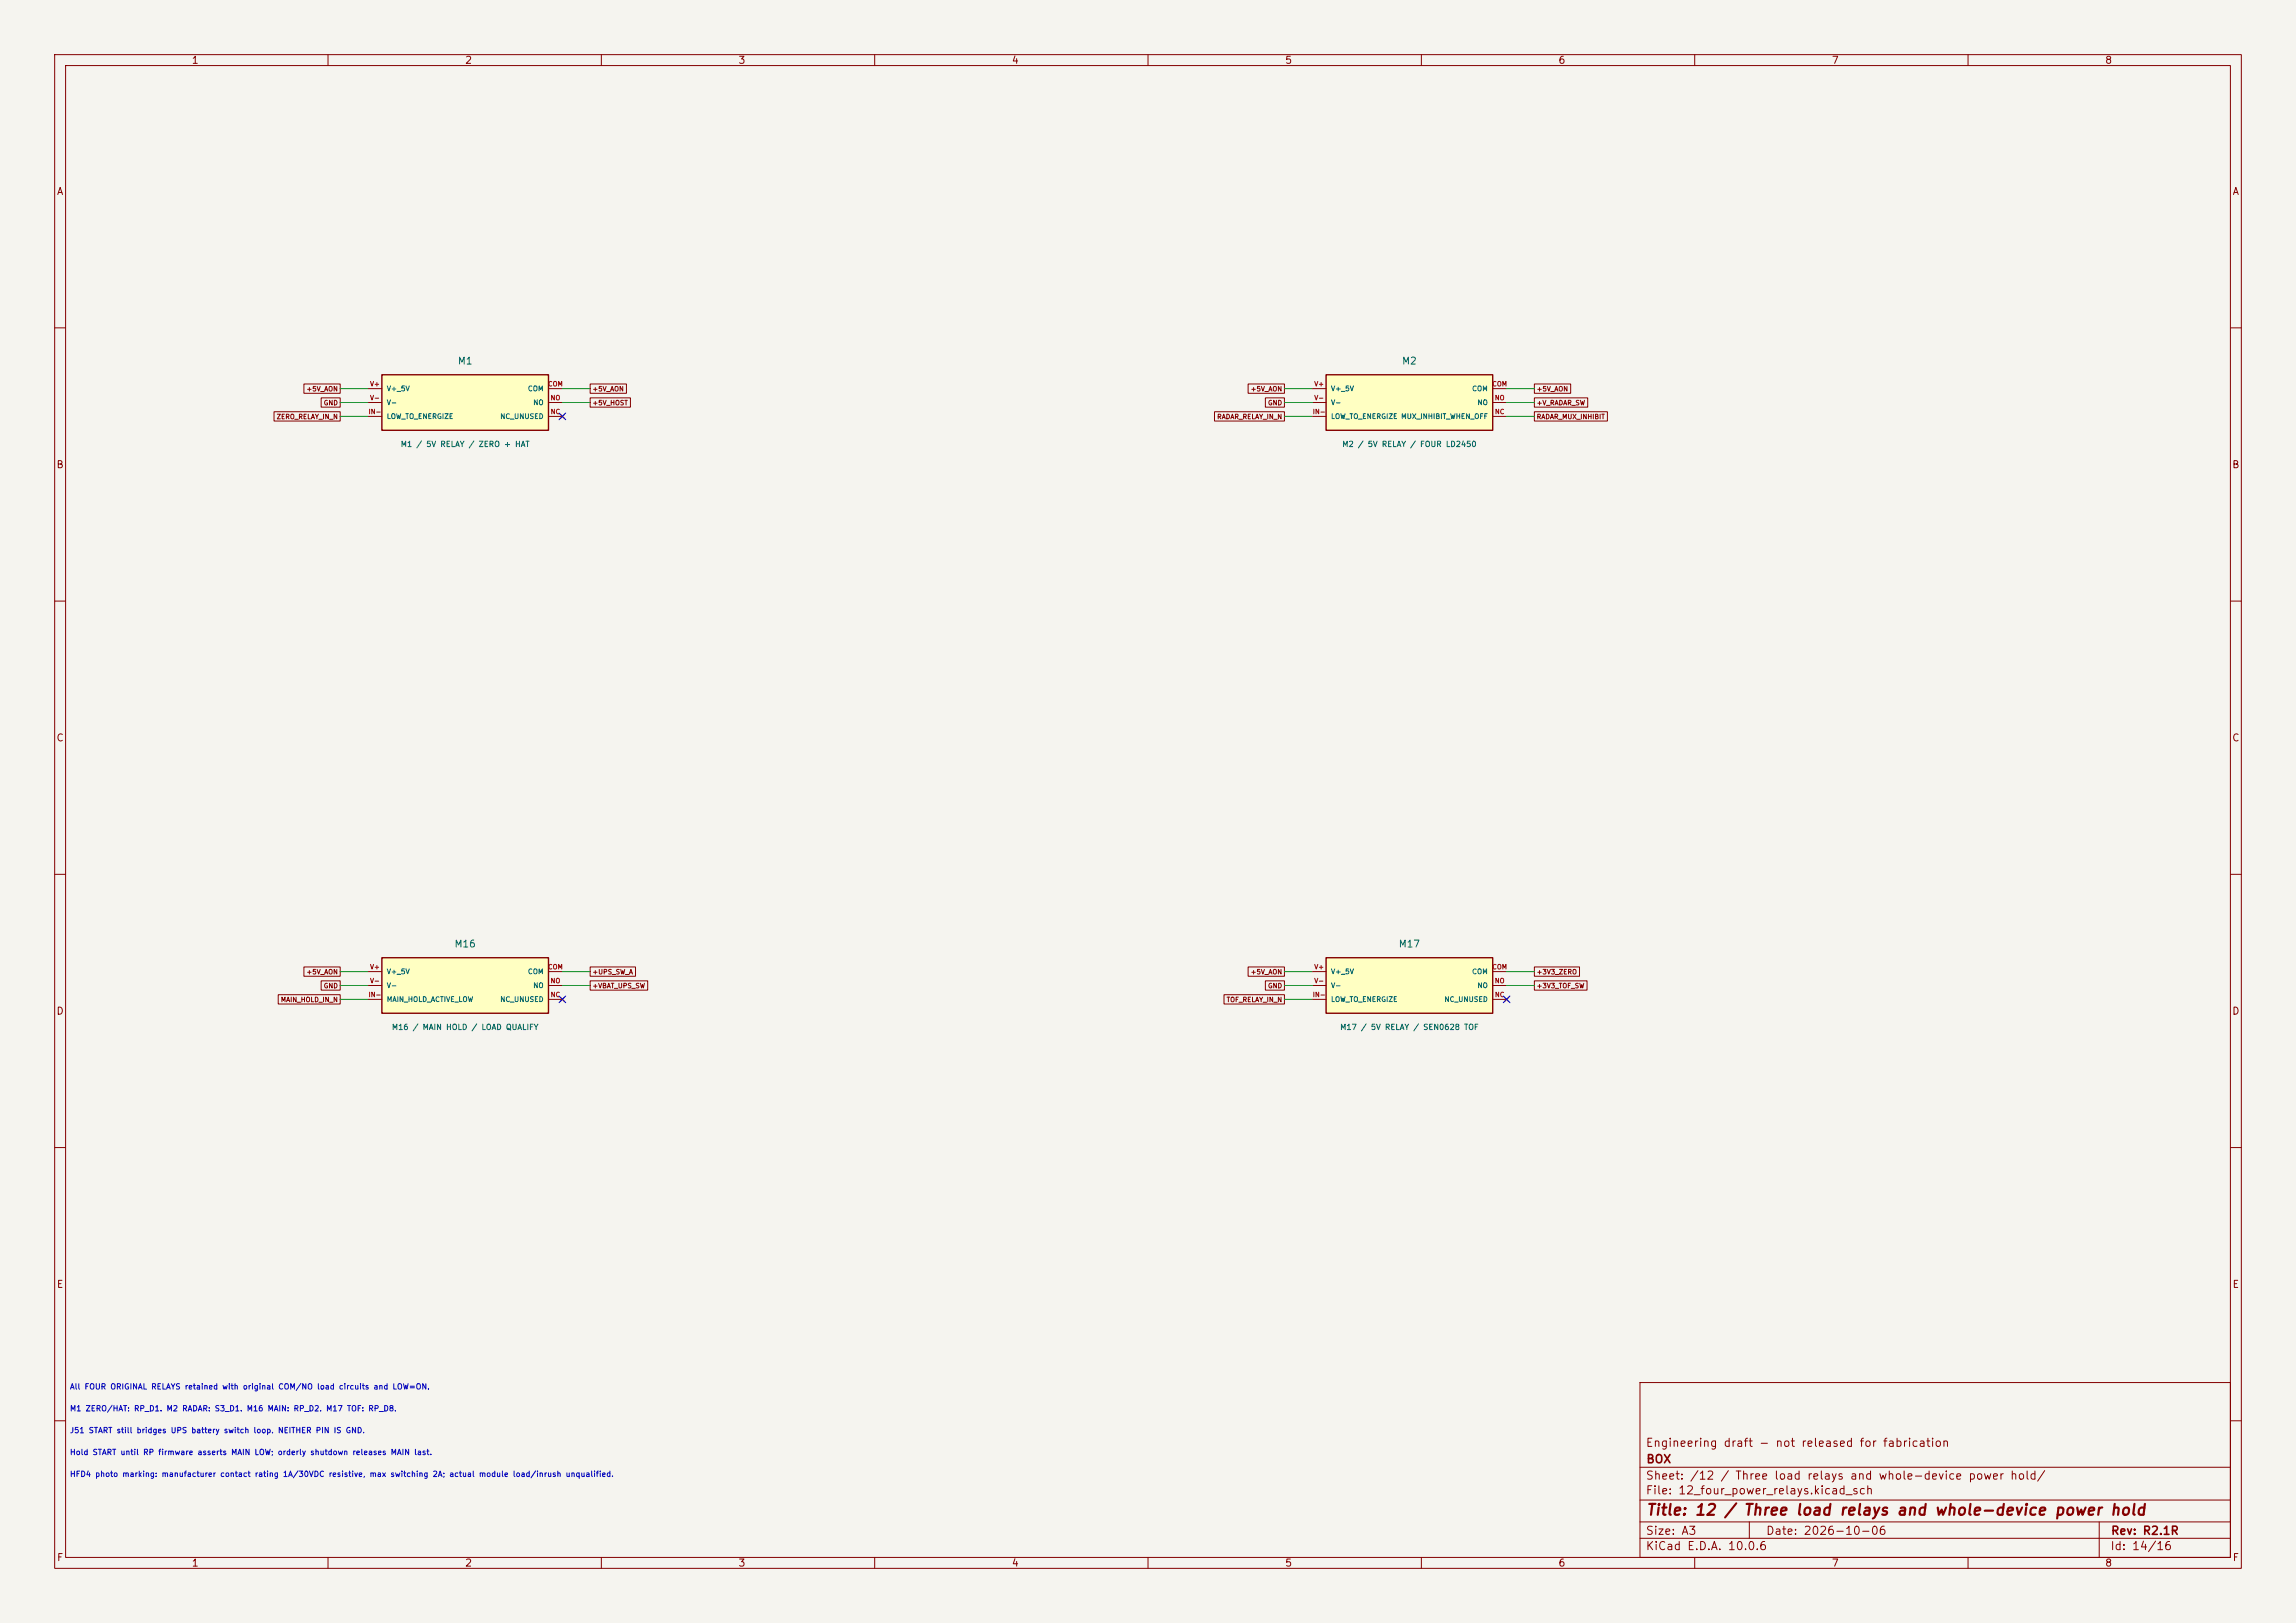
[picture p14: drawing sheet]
(kicad_sch (version 20250114) (generator "eeschema") (paper "A3")
(title_block (title "12 / Three load relays and whole-device power hold") (date "2026-10-06") (rev "R2.1R") (company "BOX") (comment 1 "Engineering draft - not released for fabrication"))
(lib_symbols (symbol "Box:M1" (pin_names (offset 0.8)) (in_bom yes) (on_board yes)
(property "Reference" "M" (at 0 7.62 0) (effects (font (size 1.27 1.27))))
(property "Value" "M1 / 5V RELAY / ZERO + HAT" (at 0 -7.62 0) (effects (font (size 1.0 1.0))))
(symbol "M1_0_1" (rectangle (start -15.24 5.08) (end 15.24 -5.08) (stroke (width 0.254) (type default)) (fill (type background))))
(symbol "M1_1_1"
(pin power_in line (at -17.78 2.54 0) (length 2.54) (name "V+ 5V" (effects (font (size 0.9 0.9)))) (number "V+" (effects (font (size 0.85 0.85)))))
(pin passive line (at -17.78 0.0 0) (length 2.54) (name "V-" (effects (font (size 0.9 0.9)))) (number "V-" (effects (font (size 0.85 0.85)))))
(pin input line (at -17.78 -2.54 0) (length 2.54) (name "LOW TO ENERGIZE" (effects (font (size 0.9 0.9)))) (number "IN-" (effects (font (size 0.85 0.85)))))
(pin passive line (at 17.78 2.54 180) (length 2.54) (name "COM" (effects (font (size 0.9 0.9)))) (number "COM" (effects (font (size 0.85 0.85)))))
(pin power_out line (at 17.78 0.0 180) (length 2.54) (name "NO" (effects (font (size 0.9 0.9)))) (number "NO" (effects (font (size 0.85 0.85)))))
(pin no_connect line (at 17.78 -2.54 180) (length 2.54) (name "NC UNUSED" (effects (font (size 0.9 0.9)))) (number "NC" (effects (font (size 0.85 0.85)))))))
(symbol "Box:M2" (pin_names (offset 0.8)) (in_bom yes) (on_board yes)
(property "Reference" "M" (at 0 7.62 0) (effects (font (size 1.27 1.27))))
(property "Value" "M2 / 5V RELAY / FOUR LD2450" (at 0 -7.62 0) (effects (font (size 1.0 1.0))))
(symbol "M2_0_1" (rectangle (start -15.24 5.08) (end 15.24 -5.08) (stroke (width 0.254) (type default)) (fill (type background))))
(symbol "M2_1_1"
(pin power_in line (at -17.78 2.54 0) (length 2.54) (name "V+ 5V" (effects (font (size 0.9 0.9)))) (number "V+" (effects (font (size 0.85 0.85)))))
(pin passive line (at -17.78 0.0 0) (length 2.54) (name "V-" (effects (font (size 0.9 0.9)))) (number "V-" (effects (font (size 0.85 0.85)))))
(pin input line (at -17.78 -2.54 0) (length 2.54) (name "LOW TO ENERGIZE" (effects (font (size 0.9 0.9)))) (number "IN-" (effects (font (size 0.85 0.85)))))
(pin passive line (at 17.78 2.54 180) (length 2.54) (name "COM" (effects (font (size 0.9 0.9)))) (number "COM" (effects (font (size 0.85 0.85)))))
(pin power_out line (at 17.78 0.0 180) (length 2.54) (name "NO" (effects (font (size 0.9 0.9)))) (number "NO" (effects (font (size 0.85 0.85)))))
(pin passive line (at 17.78 -2.54 180) (length 2.54) (name "MUX INHIBIT WHEN OFF" (effects (font (size 0.9 0.9)))) (number "NC" (effects (font (size 0.85 0.85)))))))
(symbol "Box:M16" (pin_names (offset 0.8)) (in_bom yes) (on_board yes)
(property "Reference" "M" (at 0 7.62 0) (effects (font (size 1.27 1.27))))
(property "Value" "M16 / MAIN HOLD / LOAD QUALIFY" (at 0 -7.62 0) (effects (font (size 1.0 1.0))))
(symbol "M16_0_1" (rectangle (start -15.24 5.08) (end 15.24 -5.08) (stroke (width 0.254) (type default)) (fill (type background))))
(symbol "M16_1_1"
(pin power_in line (at -17.78 2.54 0) (length 2.54) (name "V+ 5V" (effects (font (size 0.9 0.9)))) (number "V+" (effects (font (size 0.85 0.85)))))
(pin passive line (at -17.78 0.0 0) (length 2.54) (name "V-" (effects (font (size 0.9 0.9)))) (number "V-" (effects (font (size 0.85 0.85)))))
(pin input line (at -17.78 -2.54 0) (length 2.54) (name "MAIN HOLD ACTIVE LOW" (effects (font (size 0.9 0.9)))) (number "IN-" (effects (font (size 0.85 0.85)))))
(pin passive line (at 17.78 2.54 180) (length 2.54) (name "COM" (effects (font (size 0.9 0.9)))) (number "COM" (effects (font (size 0.85 0.85)))))
(pin passive line (at 17.78 0.0 180) (length 2.54) (name "NO" (effects (font (size 0.9 0.9)))) (number "NO" (effects (font (size 0.85 0.85)))))
(pin no_connect line (at 17.78 -2.54 180) (length 2.54) (name "NC UNUSED" (effects (font (size 0.9 0.9)))) (number "NC" (effects (font (size 0.85 0.85)))))))
(symbol "Box:M17" (pin_names (offset 0.8)) (in_bom yes) (on_board yes)
(property "Reference" "M" (at 0 7.62 0) (effects (font (size 1.27 1.27))))
(property "Value" "M17 / 5V RELAY / SEN0628 TOF" (at 0 -7.62 0) (effects (font (size 1.0 1.0))))
(symbol "M17_0_1" (rectangle (start -15.24 5.08) (end 15.24 -5.08) (stroke (width 0.254) (type default)) (fill (type background))))
(symbol "M17_1_1"
(pin power_in line (at -17.78 2.54 0) (length 2.54) (name "V+ 5V" (effects (font (size 0.9 0.9)))) (number "V+" (effects (font (size 0.85 0.85)))))
(pin passive line (at -17.78 0.0 0) (length 2.54) (name "V-" (effects (font (size 0.9 0.9)))) (number "V-" (effects (font (size 0.85 0.85)))))
(pin input line (at -17.78 -2.54 0) (length 2.54) (name "LOW TO ENERGIZE" (effects (font (size 0.9 0.9)))) (number "IN-" (effects (font (size 0.85 0.85)))))
(pin passive line (at 17.78 2.54 180) (length 2.54) (name "COM" (effects (font (size 0.9 0.9)))) (number "COM" (effects (font (size 0.85 0.85)))))
(pin power_out line (at 17.78 0.0 180) (length 2.54) (name "NO" (effects (font (size 0.9 0.9)))) (number "NO" (effects (font (size 0.85 0.85)))))
(pin no_connect line (at 17.78 -2.54 180) (length 2.54) (name "NC UNUSED" (effects (font (size 0.9 0.9)))) (number "NC" (effects (font (size 0.85 0.85))))))))
(symbol (lib_id "Box:M1") (at 85.09 73.66 0) (unit 1) (in_bom yes) (on_board yes) (dnp no)
(property "Reference" "M1" (at 85.09 66.03999999999999 0) (effects (font (size 1.27 1.27))))
(property "Value" "M1 / 5V RELAY / ZERO + HAT" (at 85.09 81.28 0) (effects (font (size 1 1))))
(property "Footprint" "box:ZXC0073_28p08x8p55_FLUSH_SMD_PENDING" (at 85.09 81.28 0) (effects (font (size 1 1)) (hide yes)))
(property "Datasheet" "" (at 85.09 81.28 0) (effects (font (size 1 1)) (hide yes)))
(property "MPN" "" (at 85.09 81.28 0) (effects (font (size 1 1)) (hide yes)))
(property "Manufacturer" "" (at 85.09 81.28 0) (effects (font (size 1 1)) (hide yes)))
(property "Verification" "Original complete 5V LOW-active relay. Module physical dimensions confirmed by user 2026-10-06; not agent-measured. Contact topology, capacitive inrush and enclosure temperature remain unmeasured." (at 85.09 81.28 0) (effects (font (size 1 1)) (hide yes)))
(property "Rating" "HFD4: contact data 1A/30VDC; UL/cUL 2A/30VDC at 40C; maximum switching 2A. Seller <4A/40W does not qualify module parallel contacts or capacitive inrush." (at 85.09 81.28 0) (effects (font (size 1 1)) (hide yes)))
(property "Tolerance" "" (at 85.09 81.28 0) (effects (font (size 1 1)) (hide yes)))
(pin "V+")
(pin "V-")
(pin "IN-")
(pin "COM")
(pin "NO")
(pin "NC"))
(wire (pts (xy 67.31 71.11999999999999) (xy 62.230000000000004 71.11999999999999)) (stroke (width 0) (type default)))
(global_label "+5V_AON" (shape passive) (at 62.230000000000004 71.11999999999999 0) (effects (font (size 0.85 0.85)) (justify right)))
(wire (pts (xy 67.31 73.66) (xy 62.230000000000004 73.66)) (stroke (width 0) (type default)))
(global_label "GND" (shape passive) (at 62.230000000000004 73.66 0) (effects (font (size 0.85 0.85)) (justify right)))
(wire (pts (xy 67.31 76.2) (xy 62.230000000000004 76.2)) (stroke (width 0) (type default)))
(global_label "ZERO_RELAY_IN_N" (shape passive) (at 62.230000000000004 76.2 0) (effects (font (size 0.85 0.85)) (justify right)))
(wire (pts (xy 102.87 71.11999999999999) (xy 107.95 71.11999999999999)) (stroke (width 0) (type default)))
(global_label "+5V_AON" (shape passive) (at 107.95 71.11999999999999 180) (effects (font (size 0.85 0.85)) (justify left)))
(wire (pts (xy 102.87 73.66) (xy 107.95 73.66)) (stroke (width 0) (type default)))
(global_label "+5V_HOST" (shape passive) (at 107.95 73.66 180) (effects (font (size 0.85 0.85)) (justify left)))
(no_connect (at 102.87 76.2))
(symbol (lib_id "Box:M2") (at 257.81 73.66 0) (unit 1) (in_bom yes) (on_board yes) (dnp no)
(property "Reference" "M2" (at 257.81 66.03999999999999 0) (effects (font (size 1.27 1.27))))
(property "Value" "M2 / 5V RELAY / FOUR LD2450" (at 257.81 81.28 0) (effects (font (size 1 1))))
(property "Footprint" "box:ZXC0073_28p08x8p55_FLUSH_SMD_PENDING" (at 257.81 81.28 0) (effects (font (size 1 1)) (hide yes)))
(property "Datasheet" "" (at 257.81 81.28 0) (effects (font (size 1 1)) (hide yes)))
(property "MPN" "" (at 257.81 81.28 0) (effects (font (size 1 1)) (hide yes)))
(property "Manufacturer" "" (at 257.81 81.28 0) (effects (font (size 1 1)) (hide yes)))
(property "Verification" "Original complete 5V LOW-active relay. Module physical dimensions confirmed by user 2026-10-06; not agent-measured. Contact topology, capacitive inrush and enclosure temperature remain unmeasured." (at 257.81 81.28 0) (effects (font (size 1 1)) (hide yes)))
(property "Rating" "HFD4: contact data 1A/30VDC; UL/cUL 2A/30VDC at 40C; maximum switching 2A. Seller <4A/40W does not qualify module parallel contacts or capacitive inrush." (at 257.81 81.28 0) (effects (font (size 1 1)) (hide yes)))
(property "Tolerance" "" (at 257.81 81.28 0) (effects (font (size 1 1)) (hide yes)))
(pin "V+")
(pin "V-")
(pin "IN-")
(pin "COM")
(pin "NO")
(pin "NC"))
(wire (pts (xy 240.03 71.11999999999999) (xy 234.95 71.11999999999999)) (stroke (width 0) (type default)))
(global_label "+5V_AON" (shape passive) (at 234.95 71.11999999999999 0) (effects (font (size 0.85 0.85)) (justify right)))
(wire (pts (xy 240.03 73.66) (xy 234.95 73.66)) (stroke (width 0) (type default)))
(global_label "GND" (shape passive) (at 234.95 73.66 0) (effects (font (size 0.85 0.85)) (justify right)))
(wire (pts (xy 240.03 76.2) (xy 234.95 76.2)) (stroke (width 0) (type default)))
(global_label "RADAR_RELAY_IN_N" (shape passive) (at 234.95 76.2 0) (effects (font (size 0.85 0.85)) (justify right)))
(wire (pts (xy 275.59000000000003 71.11999999999999) (xy 280.67 71.11999999999999)) (stroke (width 0) (type default)))
(global_label "+5V_AON" (shape passive) (at 280.67 71.11999999999999 180) (effects (font (size 0.85 0.85)) (justify left)))
(wire (pts (xy 275.59000000000003 73.66) (xy 280.67 73.66)) (stroke (width 0) (type default)))
(global_label "+V_RADAR_SW" (shape passive) (at 280.67 73.66 180) (effects (font (size 0.85 0.85)) (justify left)))
(wire (pts (xy 275.59000000000003 76.2) (xy 280.67 76.2)) (stroke (width 0) (type default)))
(global_label "RADAR_MUX_INHIBIT" (shape passive) (at 280.67 76.2 180) (effects (font (size 0.85 0.85)) (justify left)))
(symbol (lib_id "Box:M16") (at 85.09 180.34 0) (unit 1) (in_bom yes) (on_board yes) (dnp no)
(property "Reference" "M16" (at 85.09 172.72 0) (effects (font (size 1.27 1.27))))
(property "Value" "M16 / MAIN HOLD / LOAD QUALIFY" (at 85.09 187.96 0) (effects (font (size 1 1))))
(property "Footprint" "box:ZXC0073_28p08x8p55_FLUSH_SMD_PENDING" (at 85.09 187.96 0) (effects (font (size 1 1)) (hide yes)))
(property "Datasheet" "" (at 85.09 187.96 0) (effects (font (size 1 1)) (hide yes)))
(property "MPN" "" (at 85.09 187.96 0) (effects (font (size 1 1)) (hide yes)))
(property "Manufacturer" "" (at 85.09 187.96 0) (effects (font (size 1 1)) (hide yes)))
(property "Verification" "Original complete 5V LOW-active relay. Module physical dimensions confirmed by user 2026-10-06; not agent-measured. Contact topology, capacitive inrush and enclosure temperature remain unmeasured." (at 85.09 187.96 0) (effects (font (size 1 1)) (hide yes)))
(property "Rating" "HFD4: contact data 1A/30VDC; UL/cUL 2A/30VDC at 40C; maximum switching 2A. Seller <4A/40W does not qualify module parallel contacts or capacitive inrush." (at 85.09 187.96 0) (effects (font (size 1 1)) (hide yes)))
(property "Tolerance" "" (at 85.09 187.96 0) (effects (font (size 1 1)) (hide yes)))
(pin "V+")
(pin "V-")
(pin "IN-")
(pin "COM")
(pin "NO")
(pin "NC"))
(wire (pts (xy 67.31 177.8) (xy 62.230000000000004 177.8)) (stroke (width 0) (type default)))
(global_label "+5V_AON" (shape passive) (at 62.230000000000004 177.8 0) (effects (font (size 0.85 0.85)) (justify right)))
(wire (pts (xy 67.31 180.34) (xy 62.230000000000004 180.34)) (stroke (width 0) (type default)))
(global_label "GND" (shape passive) (at 62.230000000000004 180.34 0) (effects (font (size 0.85 0.85)) (justify right)))
(wire (pts (xy 67.31 182.88) (xy 62.230000000000004 182.88)) (stroke (width 0) (type default)))
(global_label "MAIN_HOLD_IN_N" (shape passive) (at 62.230000000000004 182.88 0) (effects (font (size 0.85 0.85)) (justify right)))
(wire (pts (xy 102.87 177.8) (xy 107.95 177.8)) (stroke (width 0) (type default)))
(global_label "+UPS_SW_A" (shape passive) (at 107.95 177.8 180) (effects (font (size 0.85 0.85)) (justify left)))
(wire (pts (xy 102.87 180.34) (xy 107.95 180.34)) (stroke (width 0) (type default)))
(global_label "+VBAT_UPS_SW" (shape passive) (at 107.95 180.34 180) (effects (font (size 0.85 0.85)) (justify left)))
(no_connect (at 102.87 182.88))
(symbol (lib_id "Box:M17") (at 257.81 180.34 0) (unit 1) (in_bom yes) (on_board yes) (dnp no)
(property "Reference" "M17" (at 257.81 172.72 0) (effects (font (size 1.27 1.27))))
(property "Value" "M17 / 5V RELAY / SEN0628 TOF" (at 257.81 187.96 0) (effects (font (size 1 1))))
(property "Footprint" "box:ZXC0073_28p08x8p55_FLUSH_SMD_PENDING" (at 257.81 187.96 0) (effects (font (size 1 1)) (hide yes)))
(property "Datasheet" "" (at 257.81 187.96 0) (effects (font (size 1 1)) (hide yes)))
(property "MPN" "" (at 257.81 187.96 0) (effects (font (size 1 1)) (hide yes)))
(property "Manufacturer" "" (at 257.81 187.96 0) (effects (font (size 1 1)) (hide yes)))
(property "Verification" "Original complete 5V LOW-active relay. Module physical dimensions confirmed by user 2026-10-06; not agent-measured. Contact topology, capacitive inrush and enclosure temperature remain unmeasured." (at 257.81 187.96 0) (effects (font (size 1 1)) (hide yes)))
(property "Rating" "HFD4: contact data 1A/30VDC; UL/cUL 2A/30VDC at 40C; maximum switching 2A. Seller <4A/40W does not qualify module parallel contacts or capacitive inrush." (at 257.81 187.96 0) (effects (font (size 1 1)) (hide yes)))
(property "Tolerance" "" (at 257.81 187.96 0) (effects (font (size 1 1)) (hide yes)))
(pin "V+")
(pin "V-")
(pin "IN-")
(pin "COM")
(pin "NO")
(pin "NC"))
(wire (pts (xy 240.03 177.8) (xy 234.95 177.8)) (stroke (width 0) (type default)))
(global_label "+5V_AON" (shape passive) (at 234.95 177.8 0) (effects (font (size 0.85 0.85)) (justify right)))
(wire (pts (xy 240.03 180.34) (xy 234.95 180.34)) (stroke (width 0) (type default)))
(global_label "GND" (shape passive) (at 234.95 180.34 0) (effects (font (size 0.85 0.85)) (justify right)))
(wire (pts (xy 240.03 182.88) (xy 234.95 182.88)) (stroke (width 0) (type default)))
(global_label "TOF_RELAY_IN_N" (shape passive) (at 234.95 182.88 0) (effects (font (size 0.85 0.85)) (justify right)))
(wire (pts (xy 275.59000000000003 177.8) (xy 280.67 177.8)) (stroke (width 0) (type default)))
(global_label "+3V3_ZERO" (shape passive) (at 280.67 177.8 180) (effects (font (size 0.85 0.85)) (justify left)))
(wire (pts (xy 275.59000000000003 180.34) (xy 280.67 180.34)) (stroke (width 0) (type default)))
(global_label "+3V3_TOF_SW" (shape passive) (at 280.67 180.34 180) (effects (font (size 0.85 0.85)) (justify left)))
(no_connect (at 275.59000000000003 182.88))
(text "All FOUR ORIGINAL RELAYS retained with original COM/NO load circuits and LOW=ON." (at 12.7 254 0) (effects (font (size 1.0 1.0)) (justify left)))
(text "M1 ZERO/HAT: RP_D1. M2 RADAR: S3_D1. M16 MAIN: RP_D2. M17 TOF: RP_D8." (at 12.7 258 0) (effects (font (size 1.0 1.0)) (justify left)))
(text "J51 START still bridges UPS battery switch loop. NEITHER PIN IS GND." (at 12.7 262 0) (effects (font (size 1.0 1.0)) (justify left)))
(text "Hold START until RP firmware asserts MAIN LOW; orderly shutdown releases MAIN last." (at 12.7 266 0) (effects (font (size 1.0 1.0)) (justify left)))
(text "HFD4 photo marking: manufacturer contact rating 1A/30VDC resistive, max switching 2A; actual module load/inrush unqualified." (at 12.7 270 0) (effects (font (size 1.0 1.0)) (justify left))))
